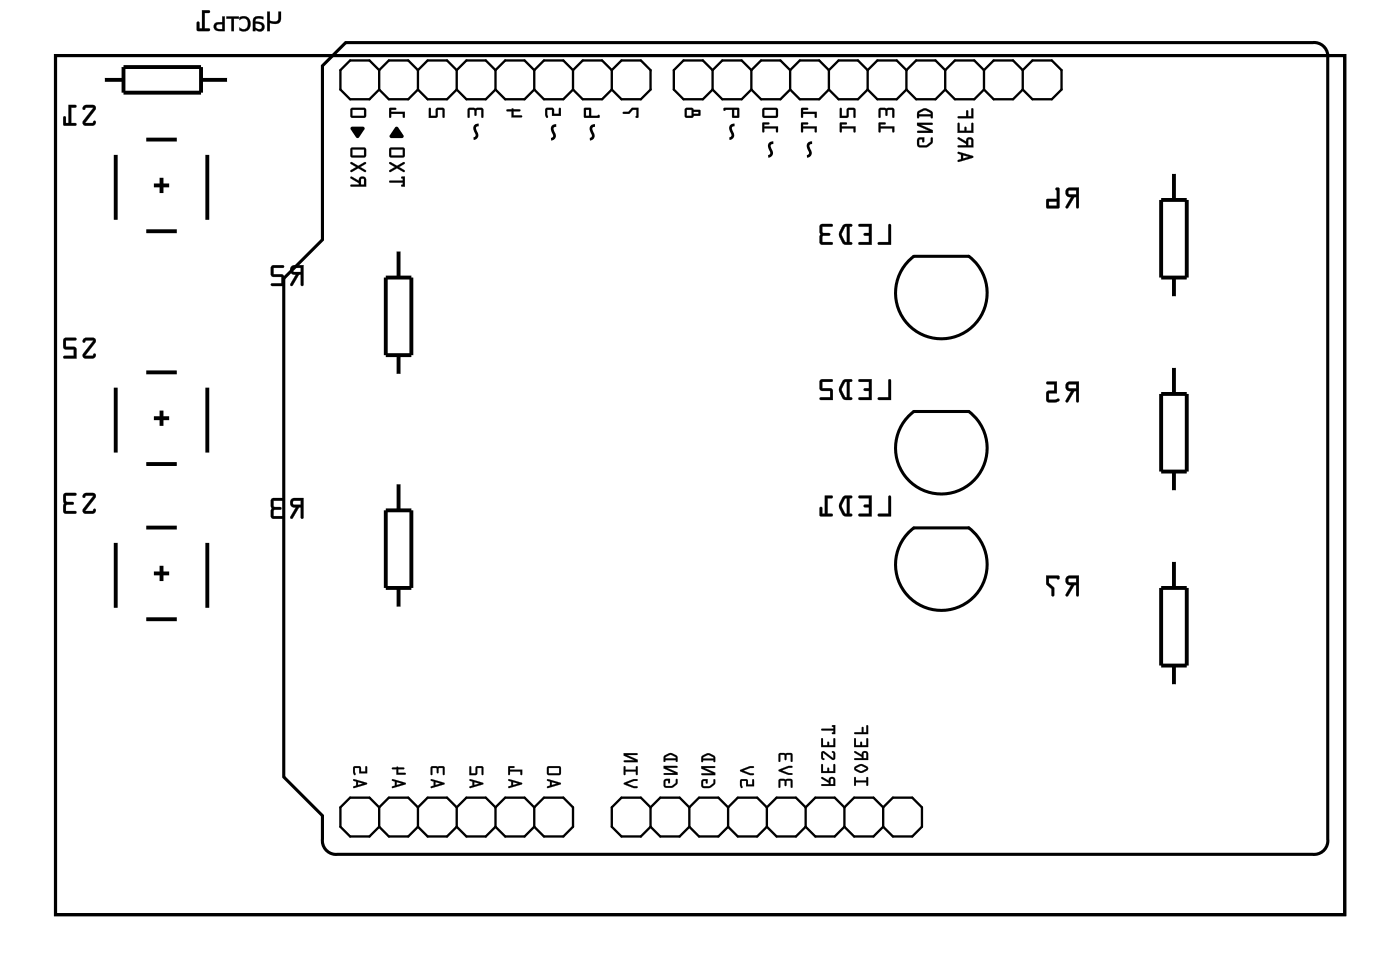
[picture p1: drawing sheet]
<svg xmlns="http://www.w3.org/2000/svg" width="92mm" height="63mm" viewBox="0 0 92 63" stroke-linecap="round" stroke-linejoin="round" font-family="sans-serif">
<path d="M3.6 3.6h84.5v56.3h-84.5zM21.1 4.3l1.5-1.5h63.4a.9 .9 0 0 1 1 1v51.1a.9 .9 0 0 1-1 1h-63.9a.9 .9 0 0 1-1-1v-1.5l-2.5-2.5v-32.7l2.5-2.5zM59.9 16.8h3.6a3 3 0 0 1 .4 4.4 3 3 0 0 1-4.4 0 3 3 0 0 1 .4-4.4M59.9 34.6h3.6a3 3 0 0 1 .4 4.4 3 3 0 0 1-4.4 0 3 3 0 0 1 .4-4.4M59.9 26.9h3.6a3 3 0 0 1 .4 4.5 3 3 0 0 1-4.4 0 3 3 0 0 1 .4-4.5" fill="none" stroke="#000" stroke-width=".2"/>
<g fill="#000">
<path d="M13.2 .7h.6l-.1 .1h-.3v1.1h.3v.1h-.8v-.6l.2 .1v.4h.1zM23 8.3h.8l.1 .1-.5 .6-.4-.5zM25.5 7.1h.5l-.1 .1h-.3v.1h.9v.4h-.1v-.2h-.8v.2h-.1zM25.9 8.3h.2l.3 .6v.1h-.8l-.1-.1zM28.1 7.1h.1v.5h.3l.1-.5h.4l.1 .1v.5h-.1v-.5h-.3l-.1 .5h-.5zM30.7 7.1h.9l.1 .1v.5h-.2v-.5h-.3v.4l-.1-.4h-.3v.5h-.1zM33.2 7.2l.4-.1 .5 .1v.1h-.5v.3h.5h.1l-.7 .1v-.4h-.3zM35.8 7.1h.4l.1 .4h.3v-.4h.1v.5h-.5v-.4h-.4l.1 .4a.11 .11 0 0 1-.2 .1 .11 .11 0 0 1 0-.2zM40.8 7.3h.4l.2-.2h.4v.6h-.2l.1-.5h-.2l-.3 .3h-.4z"/>
<path d="M5.5 6.9l-.1 .2 .1 .1 .1-.2 .5 .1-.6 .8-.1 .2 .2 .1h.5l.2-.1-.1-.2-.2 .2-.4-.1 .6-.8 .1-.2-.2-.1zM4.5 6.9v1.2h-.2v-.4l-.1-.1-.1 .6h.9v-.1h-.3v-1.1h.3v-.1z"/>
<path d="M5.5 6.9l-.1 .2a.13 .13 0 0 0 .1 .1 .13 .13 0 0 0 .1-.1h.5l-.7 .8a.21 .21 0 0 0 0 .2 .21 .21 0 0 0 .2 .1h.5l.2-.2a.13 .13 0 0 0-.2-.1 .13 .13 0 0 0-.1 .1h-.4l.6-.8a.21 .21 0 0 0-.1-.3zM5.5 6.9h.6a.2 .2 0 0 1 .1 .3l-.6 .8 .4 .1 .2-.2v.3h-.7l-.1-.2 .7-.9-.5-.1-.1 .2zM4.5 6.9v1.2h-.2v-.4a.1 .1 0 0 0-.1-.1 .1 .1 0 0 0-.1 .1l.1 .5h.7a.1 .1 0 0 0 .1-.1 .1 .1 0 0 0-.1-.1l-.2 .1v-1.1l.2 .1a.1 .1 0 0 0 .1-.1 .1 .1 0 0 0-.1-.1zM4.5 6.9h.5v.1h-.3v1.1h.3v.1h-.8v-.6l.1 .1v.4h.2z"/>
<path d="M13.2 .7v1.2h-.1v-.4a.1 .1 0 0 0-.1-.1 .1 .1 0 0 0-.1 .1v.5h.8a.1 .1 0 0 0 .1-.1 .1 .1 0 0 0-.1 0h-.3v-1.1l.3 .1a.1 .1 0 0 0 .1-.1 .1 .1 0 0 0-.1-.1zM13.2 .7h.5v.1h-.3v1.1h.3v.1h-.8v-.6l.2 .1v.4h.1z"/>
<path d="M17.5 .8v1.2h.2v-.5h.2a.38 .38 0 0 0 .5-.3v-.4h-.2v.3a.32 .32 0 0 1-.2 .3 .32 .32 0 0 1-.3 0v-.6zM16.7 1.5a.25 .25 0 0 1 .4 .1 .25 .25 0 0 1 0 .3l-.4-.1zM16.6 1.2v.8h.1v-.1a.33 .33 0 0 0 .6 0 .33 .33 0 0 0-.3-.5h-.3l.1-.1h.5v-.2h-.4zM15.7 1.1v.2a.34 .34 0 0 1 .5 .1 .34 .34 0 0 1-.1 .4 .34 .34 0 0 1-.4 0v.2a.49 .49 0 0 0 .7-.4 .49 .49 0 0 0-.7-.5zM14.8 1.1v.1h.4v.8h.1v-.8h.3v-.1zM14.1 1.6a.31 .31 0 0 0 0 .3 .31 .31 0 0 0 .3 .1h.3v-.9h-.1v.4h-.4zM14.2 1.6h.4v.3h-.4z"/>
<path d="M17.5 .8v1.2h.2v-.5h.1a.42 .42 0 0 0 .6-.3v-.4h-.2v.3a.28 .28 0 0 1-.1 .3 .28 .28 0 0 1-.3 0h-.1v-.6zM17.5 .8h.2v.6h.3l.2-.1v-.5h.2v.5l-.1 .2-.3 .1-.3-.1v.5h-.2zM16.7 1.5l.3 .1a.19 .19 0 0 1 .1 .3 .19 .19 0 0 1-.3-.1zM16.7 1.5v.3a.22 .22 0 0 0 .3 .2 .22 .22 0 0 0 .2-.3 .22 .22 0 0 0-.3-.2zM16.6 1.2v.8h.1v-.1l.1 .1a.31 .31 0 0 0 .5-.1 .31 .31 0 0 0-.1-.4l-.5-.1a.33 .33 0 0 1 .6-.1v-.2h-.2h-.3zM16.7 1.1h.6v.2l-.5-.1-.1 .2a.43 .43 0 0 1 .6 .5l-.2 .1-.4-.1v.1h-.1v-.7zM15.7 1.1v.2a.35 .35 0 0 1 .5 .1 .35 .35 0 0 1-.1 .5l-.4-.1v.2h.1a.5 .5 0 0 0 .7-.4 .5 .5 0 0 0-.5-.5zM15.7 1.1a.49 .49 0 0 1 .7 .5 .49 .49 0 0 1-.7 .4v-.2a.34 .34 0 0 0 .6-.2 .34 .34 0 0 0-.5-.4l-.1 .1zM14.8 1.1v.1h.4v.8h.1v-.8h.4v-.1zM14.8 1.1h.8v.1h-.3v.8h-.1v-.8h-.4zM14 1.6v.2l.1 .2h.6v-.9h-.1v.4h-.4zM14.1 1.5h.5v-.4h.1v.9h-.3a.3 .3 0 0 1-.4-.1 .3 .3 0 0 1 .1-.4zM14.2 1.6h.4v.3h-.4zM14.2 1.6v.3h.4v-.3z"/>
<path d="M19.1 17.4a.32 .32 0 0 0-.1 .4 .32 .32 0 0 0 .4 .2l-.4 .7h.1l.5-.7h.1v.6l.1 .1 .1-1.3zM19.2 17.6l.5-.1v.3h-.5zM17.8 17.4v.6l.1 .1h.5v.4h-.6l-.1 .2h.9v-.7h-.7v-.5h.6l.1-.1z"/>
<path d="M19.1 17.4a.32 .32 0 0 0-.1 .4 .32 .32 0 0 0 .4 .2l-.4 .6a.1 .1 0 0 0 .1 .1 .1 .1 0 0 0 .1 0l.4-.7h.1v.6a.1 .1 0 0 0 .1 .1 .1 .1 0 0 0 .1-.1v-1.2h-.6zM19.1 17.4h.8l-.1 1.3-.1-.1v-.6h-.1l-.4 .7h-.2l.4-.7a.31 .31 0 0 1-.4-.2 .31 .31 0 0 1 .1-.4zM19.2 17.6l.5-.1v.3h-.5zM19.2 17.6v.2h.5v-.3zM17.8 17.4v.7h.6v.4h-.6a.1 .1 0 0 0-.1 .1 .1 .1 0 0 0 .1 .1h.8v-.7h-.7v-.5h.6a.1 .1 0 0 0 .1-.1 .1 .1 0 0 0-.1 0zM17.8 17.4h.8l-.1 .1h-.6v.5h.7v.7h-.8v-.1h.6v-.5h-.5l-.1-.1z"/>
<path d="M23 11.6v.1l.5 .3v.1h-.5v.1h1v-.4a.24 .24 0 0 0-.3-.2 .24 .24 0 0 0-.2 .2zM23.7 11.7h.1l.1 .4h-.3zM23 10.6v.1l.3 .2-.3 .2v.2l.5-.3 .4 .3 .1-.1-.4-.3 .4-.2-.1-.1-.4 .3zM23 9.7v.5v.1h.9l.1-.1v-.4l-.1-.1zM23.1 9.8h.8v.4h-.8z"/>
<path d="M23 11.6v.1l.5 .3v.1h-.5v.1h1v-.4a.24 .24 0 0 0-.3-.2 .24 .24 0 0 0-.2 .2zM23 11.6l.5 .2a.23 .23 0 0 1 .2-.2 .23 .23 0 0 1 .3 .2v.4h-1v-.1h.5v-.1l-.5-.3zM23.7 11.7h.1l.1 .4h-.3zM23.7 11.7l-.1 .4h.3v-.4zM23 10.6v.1l.3 .2-.3 .2v.2l.5-.3 .4 .3 .1-.1-.4-.3 .4-.2-.1-.1-.4 .3zM23 10.6l.5 .3 .4-.3 .1 .1-.4 .2 .4 .3-.1 .1-.4-.3-.5 .3v-.2l.3-.2-.3-.2zM23 9.7l-.1 .5 .1 .1h.9l.1-.1v-.4l-.1-.1zM23 9.7h.9l.1 .1v.4l-.1 .1h-.9v-.1zM23.1 9.8h.8v.4h-.8zM23.1 9.8v.4h.8v-.4z"/>
<path d="M23 7.1v.5v.1h.9l.1-.1v-.4l-.1-.1zM23.1 7.2h.8v.4h-.8z"/>
<path d="M23 7.1l-.1 .5 .1 .1h.9l.1-.1v-.4l-.1-.1zM23 7.1h.9l.1 .1v.4l-.1 .1h-.9v-.1zM23.1 7.2h.8v.4h-.8zM23.1 7.2v.4h.8v-.4z"/>
<path d="M25.5 7.1v.6h.1v-.2h.8v.2h.1v-.4h-.9v-.1h.3l.1-.1zM25.5 7.1h.5l-.1 .1h-.3v.1h.9v.4h-.1v-.3h-.8v.3h-.1z"/>
<path d="M25.5 11.8l.1 .2h.8l-.1 .2h.2v-.6h-.2l.1 .2zM25.5 10.6v.1l.4 .2-.4 .2v.2l.5-.3 .4 .3 .1-.1-.4-.3 .4-.2v-.1l-.5 .3zM25.5 9.7v.5l.1 .1h.8l.1-.1v-.4l-.1-.1zM25.6 9.8h.8v.4h-.8z"/>
<path d="M25.5 11.8l.1 .2h.8l-.1 .2h.2v-.6h-.2l.1 .2zM25.5 11.8h.9v-.1l-.1-.1h.2v.6h-.2l.1-.1v-.2h-.8zM25.5 10.6v.1l.4 .2-.4 .2v.2l.5-.3 .4 .3 .1-.1-.4-.3 .4-.2v-.1l-.5 .3zM25.5 10.6l.5 .3 .5-.3v.1l-.4 .2 .4 .3-.1 .1-.4-.3-.5 .3v-.2l.4-.2-.4-.2zM25.5 9.7v.5l.1 .1h.8l.1-.1v-.4l-.1-.1zM25.5 9.7h.9l.1 .1v.4l-.1 .1h-.8l-.1-.1zM25.6 9.8h.8v.4h-.8zM25.6 9.8v.4h.8v-.4z"/>
<path d="M28.1 7.1v.6h.5l.1-.5h.3v.5h.1v-.5l-.1-.1h-.4l-.1 .5h-.3v-.5zM28.1 7.1h.1v.5h.4v-.5h.4l.1 .1v.5h-.1v-.5h-.3l-.1 .5h-.5z"/>
<path d="M30.7 7.1v.6h.1v-.5h.3l.1 .4v-.4h.3v.5h.2v-.5l-.1-.1zM30.7 7.1h.9l.1 .1v.5h-.2v-.5h-.3v.4l-.1-.4h-.3v.5h-.1z"/>
<path d="M33.2 7.2v.1h.3v.4l.7-.1-.1-.1-.5 .1v-.3h.5v-.1h-.5v-.1zM33.2 7.2l.4-.1 .5 .1v.1h-.5v.3h.5h.1l-.7 .1v-.4h-.3z"/>
<path d="M35.8 7.1l-.1 .4 .1 .2h.1l-.1-.5h.4v.4h.6l-.1-.5h-.1v.4h-.3l-.1-.4zM35.8 7.1h.4l.1 .4h.3v-.4h.1v.5h-.5v-.4h-.4l.1 .4a.11 .11 0 0 1-.2 .1 .11 .11 0 0 1 0-.2z"/>
<path d="M38.3 7.1v.6h1l-.1-.2-.5 .1v-.5zM38.4 7.2h.2v.4h-.2z"/>
<path d="M38.3 7.1v.6h1l-.1-.2v.1h-.5v-.5zM38.3 7.1h.4v.5l.5-.1 .1 .2h-1zM38.4 7.2h.2v.4h-.2zM38.4 7.2v.4h.2v-.4z"/>
<path d="M40.8 7.3v.2h.4l.3-.3h.2l-.1 .5h.2v-.6h-.4l-.2 .2zM40.8 7.3h.4l.2-.2h.4v.6h-.2l.1-.5h-.2l-.3 .2h-.4z"/>
<path d="M44.9 7.1v.5v.1h.4l.1-.1 .5-.1v-.3h-.5l-.1-.1zM45 7.2h.3v.4h-.3zM45.4 7.3h.4v.2h-.4z"/>
<path d="M44.9 7.1v.5v.1h.4l.1-.1 .5-.1v-.3h-.5l-.1-.1zM44.9 7.1h.4l.1 .1h.4l.1 .3-.5 .1-.1 .1h-.4v-.1zM45 7.2h.3v.4h-.3zM45 7.2v.4h.3v-.4zM45.4 7.3h.4v.2h-.4zM45.4 7.3v.2h.4v-.2z"/>
<path d="M47.4 7.1v.2l.6-.1v.5h.4v-.6zM48.1 7.2h.2v.4h-.2z"/>
<path d="M47.4 7.1v.2l.6-.1v.5h.4v-.6zM47.4 7.1h1v.6h-.4v-.5h-.6zM48.1 7.2h.2v.4h-.2zM48.1 7.2v.4h.2v-.4z"/>
<path d="M50 8v.7l.1-.1v-.2h.7v.2h.2v-.3h-.9v-.2h.3zM50 7.1l-.1 .5 .1 .1h.8l.2-.1v-.4l-.1-.1zM50.1 7.2h.7v.4h-.7z"/>
<path d="M50 8v.7l.1-.1v-.2h.7v.2h.2v-.3h-.9v-.2h.3zM50 8l.4 .1h-.3v.2h.9v.3h-.2v-.2h-.7v.2l-.1 .1zM50 7.1l-.1 .5 .1 .1h.8l.2-.1v-.4l-.1-.1zM50 7.1h.9l.1 .1v.4l-.2 .1h-.8l-.1-.1zM50.1 7.2h.7v.4h-.7zM50.1 7.2v.4h.7v-.4z"/>
<path d="M52.5 8v.7l.1-.1v-.2h.8v.2h.1v-.3h-.9v-.2h.3zM52.5 7.1v.6h.1v-.2h.8v.2h.1v-.4h-.9v-.1h.3v-.1z"/>
<path d="M52.5 8v.7l.1-.1v-.2h.8v.2h.1v-.3h-.9v-.2h.3h.1zM52.5 8l.4 .1h-.3v.2h.9v.3h-.1v-.2h-.8v.2l-.1 .1zM52.5 7.1v.6h.1v-.2h.8v.2h.1v-.4h-.9v-.1h.3l.1-.1zM52.5 7.1h.4v.1h-.3v.1h.9v.4h-.1v-.2h-.8v.2h-.1z"/>
<path d="M55 8l.1 .7v-.1l.1-.2h.7v.2h.1l.1-.3h-.9v-.2h.2h.1zM55 7.1v.6h.6v-.5h.3v.5h.1l.1-.5-.1-.1h-.5v.5h-.3l-.1-.5z"/>
<path d="M55 8l.1 .7 .1-.1v-.2h.7v.2h.2v-.3h-.9v-.2h.3zM55 8l.5 .1h-.1h-.3v.2h1l-.1 .3h-.1v-.2h-.8v.2v.1zM55 7.1v.6h.6v-.5h.3v.5h.2v-.5l-.1-.1h-.5v.5h-.3v-.5zM55 7.1h.1v.5h.4v-.5h.5v.1v.5h-.1v-.5h-.3v.5h-.6z"/>
<path d="M57.6 8v.7l.1-.1v-.2h.8v.2h.1v-.3h-.9v-.2h.3zM57.6 7.1v.6h.1v-.5h.3l.1 .4 .1-.4h.3v.5h.1v-.5l-.1-.1z"/>
<path d="M57.6 8v.7l.1-.1v-.2h.8v.2h.1v-.3h-.9v-.2h.3zM57.6 8l.4 .1h-.3v.2h.9v.3h-.1v-.2h-.8v.2l-.1 .1zM57.6 7.1v.6h.1v-.5h.3l.1 .4 .1-.4h.3v.5h.1v-.5l-.1-.1zM57.6 7.1h.9l.1 .1v.5h-.1v-.5h-.3l-.1 .4-.1-.4h-.3v.5h-.1z"/>
<path d="M58.2 14.7v1.1l-.6 .1v.1h.8v-1.3zM56.3 14.7v.1h.6v.5h-.3v.1h.3v.4h-.6l-.1 .2h.9v-1.3zM55.2 14.8a.81 .81 0 0 0 0 1.1l.5 .1 .1-.1-.1-.1v-1h.1v-.1h-.4zM55.4 14.9l.1-.1v1h-.2l-.2-.5zM53.7 14.7v1.2l.2 .1h.6v-.1l-.6-.1v-.3l.4-.1 .1-.1h-.1l-.4-.1v-.4h.6l.1-.1z"/>
<path d="M58.2 14.7v1.1h-.6a.1 .1 0 0 0-.1 .1 .1 .1 0 0 0 .1 .1h.8v-1.3zM58.2 14.7h.2v1.3h-.8v-.1h.6zM56.3 14.7v.1h.6v.5l-.2-.1a.1 .1 0 0 0-.1 .1 .1 .1 0 0 0 .1 .1h.2v.4h-.6a.1 .1 0 0 0-.1 .1 .1 .1 0 0 0 .1 .1h.8v-1.3zM56.3 14.7h.8v1.3h-.8v-.1h.6v-.5h-.3v-.1h.3v-.5h-.6zM55.2 14.7l-.2 .6v.2l.3 .5h.4a.1 .1 0 0 0 .1-.1 .1 .1 0 0 0-.1-.1v-1a.1 .1 0 0 0 .1 0 .1 .1 0 0 0-.1-.1zM55.2 14.8l.2-.1h.4v.1h-.1v1.1h.1v.1h-.5l-.3-.5v-.3zM55.4 14.9l.1-.1v1h-.1l-.2-.5zM55.4 14.8l-.3 .5 .2 .5 .2 .1v-1.1zM53.7 14.7v1.2l.2 .1h.6a.1 .1 0 0 0 .1-.1 .1 .1 0 0 0-.1-.1h-.6v-.3l.4-.1a.1 .1 0 0 0 .1-.1 .1 .1 0 0 0-.1-.1h-.4v-.4h.6a.1 .1 0 0 0 .1 0 .1 .1 0 0 0-.1-.1zM53.8 14.7h.8l-.1 .1h-.6v.4l.4 .1h.1l-.1 .1-.4 .1v.4h.6v.1h-.6l-.2-.1z"/>
<path d="M60.1 9.1v.4l.1 .1a.65 .65 0 0 0 .9-.5l-.1-.1v.3l-.3 .2h-.4l-.1-.3 .2-.1v.2h.1l.1-.3zM60.1 8v.2l.8 .4h-.8v.1h1v-.2l-.8-.3h.7l.1-.2zM60.1 7.3v.4l.1-.1h.8l.1 .1v-.4a.6 .6 0 0 0-.9 0zM60.2 7.4l.4-.2 .3 .2 .1 .1h-.8z"/>
<path d="M60.1 9v.5l.1 .1h.5l.4-.3v-.2l-.1-.1v.3l-.3 .2h-.4l-.1-.3 .2-.1v.2h.1l.1-.3zM60.1 9.1l.5-.1-.1 .3-.1-.2h-.2v.4h.4l.4-.2v-.3h.1l-.1 .4a.68 .68 0 0 1-.9 .1zM60.1 8v.2l.8 .4h-.8v.1h1v-.2l-.8-.3h.7l.1-.2zM60.1 8l1 .1-.1 .1h-.7l.8 .3v.2h-1v-.1h.8l-.8-.4zM60.1 7.3v.1v.3l.1-.1h.8v.1h.1v-.4l-.4-.2h-.2zM60.2 7.3l.3-.2h.2l.4 .2v.4h-.1v-.1h-.8l-.1 .1zM60.2 7.4l.4-.2 .3 .2 .1 .1h-.8zM60.2 7.4v.1h.8l-.1-.1-.3-.2z"/>
<path d="M62.8 10v.1h.2v.3l-.2 .1v.1l1-.3-.1-.1zM63.1 10.2l.4 .1-.4 .1zM62.8 9v.1l.5 .3v.1h-.5v.1h1v-.4a.24 .24 0 0 0-.3-.2 .24 .24 0 0 0-.2 .3zM63.5 9.1l.1 .1v.3h-.2zM62.8 8.1l-.1 .6h1.1l-.1-.7-.1 .1v.5h-.3v-.3l-.1 .3h-.3v-.5zM62.8 7.6v.1h1v-.6h-.2v.5h-.2v-.4l-.1 .4z"/>
<path d="M62.8 10v.1h.2v.3l-.3 .1 .1 .1 1-.3-.1-.1zM62.8 10l.9 .2 .1 .1-1 .3v-.1l.2-.1v-.3h-.2zM63.1 10.2l.4 .1-.4 .1zM63.1 10.2v.2l.4-.1zM62.8 9v.1l.5 .3v.1h-.5v.2h1v-.5a.24 .24 0 0 0-.3-.2 .24 .24 0 0 0-.2 .3zM62.8 9l.5 .3a.23 .23 0 0 1 .2-.3 .23 .23 0 0 1 .3 .2v.4h-1v-.1h.5v-.1l-.5-.3zM63.5 9.1l.1 .1v.3h-.2zM63.4 9.1v.4h.2v-.3zM62.8 8.1l-.1 .6h1.1l-.1-.7-.1 .1v.5h-.3v-.3l-.1 .3h-.3v-.5zM62.8 8.1h.1v.5h.3l.1-.3v.3h.3v-.5l.1-.1 .1 .7h-1.1zM62.8 7.6v.1h1v-.6h-.2v.5h-.2v-.4l-.1 .1v.3zM62.8 7.6h.5l.1-.4v.4h.2v-.5h.2v.6h-1z"/>
<path d="M69.9 12.4a.32 .32 0 0 0-.1 .3 .32 .32 0 0 0 .4 .2l-.4 .7h.1l.5-.7h.1v.7h.1l.1-1.3zM70 12.5h.5v.2h-.5zM69.2 12.3v.7h-.6v.6h.8v-1.2v-.1zM68.7 13.2h.5v.3h-.5z"/>
<path d="M69.9 12.4a.32 .32 0 0 0-.1 .3 .32 .32 0 0 0 .4 .2l-.4 .6a.1 .1 0 0 0 .1 .1 .1 .1 0 0 0 .1 0l.4-.7h.1v.7a.1 .1 0 0 0 .1 .1 .1 .1 0 0 0 .1-.1v-1.3h-.6zM69.9 12.4l.8-.1-.1 1.3h-.1v-.7h-.1l-.4 .7h-.2l.4-.7a.31 .31 0 0 1-.4-.2 .31 .31 0 0 1 .1-.3zM70 12.5h.5v.2h-.5zM70 12.5v.2h.5v-.3zM69.2 12.3v.7h-.6v.6h.8v-1.2v-.1zM69.2 12.3l.2 .1v1.2h-.8v-.5l.6-.1zM68.7 13.2h.5v.3h-.5zM68.7 13.2v.3h.5v-.3z"/>
<path d="M3.6 3.6v56.3h84.5v-56.3zM3.6 3.6h84.5v56.3h-84.5z"/>
<path d="M5.5 22.2l-.1 .1 .1 .1 .1-.1h.5l-.6 .9-.1 .1 .2 .2h.5l.2-.2-.1-.1-.2 .1h-.4l.6-.9 .1-.2-.2-.1zM4.2 22.2v.6l.1 .1h.5v.4h-.6l-.1 .1 .9 .1v-.7l-.7-.1v-.4h.6l.1-.1z"/>
<path d="M5.5 32.3l-.1 .2 .1 .1 .1-.2 .5 .1-.6 .8-.1 .2 .2 .1h.5l.2-.1-.1-.2-.2 .2-.4-.1 .6-.8 .1-.2-.2-.1zM4.2 32.3v1.2l.1 .1h.7v-.1h-.7v-.4l.5-.1v-.1l-.5-.1v-.4h.6l.1-.1z"/>
<path d="M5.5 22.2l-.1 .1a.13 .13 0 0 0 .1 .1 .13 .13 0 0 0 .1-.1h.5l-.7 .8a.21 .21 0 0 0 0 .3 .21 .21 0 0 0 .2 .1h.5l.2-.3a.13 .13 0 0 0-.2 0 .13 .13 0 0 0-.1 .1h-.4l.6-.9a.21 .21 0 0 0-.1-.3zM5.5 22.2l.6-.1a.2 .2 0 0 1 .1 .3l-.6 .9h.4l.2-.1v.2h-.7l-.1-.2 .7-.9h-.5l-.1 .1zM4.2 22.2v.6l.6 .1v.4h-.6a.1 .1 0 0 0-.1 .1 .1 .1 0 0 0 .1 .1h.8v-.8h-.7v-.4h.6a.1 .1 0 0 0 .1-.1 .1 .1 0 0 0-.1-.1zM4.2 22.2h.8l-.1 .1h-.6v.4l.7 .1v.7l-.8-.1v-.1h.6v-.4h-.5l-.1-.1z"/>
<path d="M5.5 32.3l-.1 .2a.13 .13 0 0 0 .1 .1 .13 .13 0 0 0 .1-.1h.5l-.7 .8a.21 .21 0 0 0 0 .2 .21 .21 0 0 0 .2 .1h.5l.2-.2a.13 .13 0 0 0-.2-.1 .13 .13 0 0 0-.1 .1h-.4l.6-.8a.21 .21 0 0 0-.1-.3zM5.5 32.3h.6a.2 .2 0 0 1 .1 .3l-.6 .8 .4 .1 .2-.2v.3h-.7l-.1-.2 .7-.9-.5-.1-.1 .2zM4.2 32.3l-.1 1.2 .2 .1h.6a.1 .1 0 0 0 .1-.1 .1 .1 0 0 0-.1-.1l-.6 .1 .1-.4 .4-.1a.1 .1 0 0 0 0-.1l-.4-.1-.1-.4 .6 .1a.1 .1 0 0 0 .1-.1 .1 .1 0 0 0-.1-.1zM4.2 32.3h.8l-.1 .1h-.6v.4l.5 .1v.1l-.5 .1v.4h.7v.1h-.7l-.1-.1z"/>
<path d="M19.1 32.7a.32 .32 0 0 0-.1 .4 .32 .32 0 0 0 .4 .1l-.4 .7 .1 .1 .5-.8h.1v.7l.1 .1 .1-1.4zM19.2 32.8h.5v.2h-.5zM17.8 32.7v1.2l.1 .1h.7v-.2h-.7v-.4h.5v-.1v-.1h-.5v-.4h.6l.1-.1z"/>
<path d="M19.1 32.7a.32 .32 0 0 0-.1 .4 .32 .32 0 0 0 .4 .1l-.4 .6a.11 .11 0 0 0 .1 .2 .1 .1 0 0 0 .1-.1l.4-.7h.1v.7a.1 .1 0 0 0 .1 .1 .1 .1 0 0 0 .1-.1v-1.3h-.6zM19.1 32.7l.8-.1-.1 1.3h-.1v-.7h-.1l-.4 .7h-.2l.4-.7a.31 .31 0 0 1-.4-.1 .31 .31 0 0 1 .1-.4zM19.2 32.8h.5v.2h-.5zM19.2 32.8v.2l.5 .1v-.3zM17.8 32.6l-.1 1.3 .2 .1h.6a.1 .1 0 0 0 .1-.1 .1 .1 0 0 0-.1-.1h-.6l.1-.4h.4a.1 .1 0 0 0 0-.1 .1 .1 0 0 0 0-.1h-.4l-.1-.4h.6a.1 .1 0 0 0 .1-.1 .1 .1 0 0 0-.1-.1zM17.8 32.7h.8l-.1 .1h-.6v.4h.5v.1v.1h-.5v.4h.7v.1l-.7 .1-.1-.1z"/>
<path d="M58.2 24.8v1.2h-.6v.2h.8v-1.3zM56.3 24.8v.2h.6v.4h-.3v.1v.1h.3v.4h-.6l-.1 .1 .9 .1v-1.4zM55.2 24.9a.81 .81 0 0 0 0 1.2l.5 .1 .1-.1-.1-.1v-1h.1v-.1l-.4-.1zM55.4 25h.1v1h-.2l-.2-.5zM53.7 24.9v.6l.2 .1h.5v.4h-.6l-.1 .1 .9 .1-.1-.7-.6-.1v-.4h.6l.1-.1z"/>
<path d="M58.2 32.5v1.1h-.6v.2h.8v-1.3zM56.3 32.5v.1h.6v.4h-.3v.1v.1h.3v.4h-.6l-.1 .1 .9 .1v-1.4zM55.2 32.5a.81 .81 0 0 0 0 1.2l.5 .1 .1-.1-.1-.1v-1h.1v-.1l-.4-.1zM55.4 32.6h.1v1h-.2l-.2-.5zM54 32.4v1.2h-.1v-.4h-.1l-.1 .5 .8 .1v-.2h-.3v-1h.3l.1-.1z"/>
<path d="M58.2 24.8v1.2h-.6a.1 .1 0 0 0-.1 .1 .1 .1 0 0 0 .1 .1h.8v-1.3zM58.2 24.9h.2v1.3h-.8v-.2h.6zM56.3 24.8v.2h.6v.4h-.2a.1 .1 0 0 0-.1 .1 .1 .1 0 0 0 .1 .1h.2v.4h-.6a.1 .1 0 0 0-.1 .1 .1 .1 0 0 0 .1 .1h.8v-1.4zM56.3 24.9l.8-.1v1.4l-.8-.1v-.1h.6v-.4h-.3v-.1v-.1h.3v-.4h-.6zM55.2 24.9l-.2 .5v.3l.3 .5h.4a.1 .1 0 0 0 .1-.1 .1 .1 0 0 0-.1-.1v-1a.1 .1 0 0 0 .1-.1 .1 .1 0 0 0-.1-.1zM55.2 24.9l.2-.1 .4 .1v.1h-.1v1h.1v.2l-.5-.1-.3-.4v-.4zM55.4 25h.1v1h-.1l-.2-.5zM55.4 25l-.3 .5 .2 .5h.2v-1zM53.7 24.9v.6l.7 .1v.4h-.6a.1 .1 0 0 0-.1 .1 .1 .1 0 0 0 .1 .1h.8l-.1-.7-.6-.1v-.4h.6a.1 .1 0 0 0 .1-.1 .1 .1 0 0 0-.1-.1zM53.8 24.9h.8l-.1 .1h-.6v.4l.6 .1 .1 .7-.9-.1 .1-.1h.6v-.4h-.5l-.2-.1z"/>
<path d="M58.2 32.5v1.1h-.6a.1 .1 0 0 0-.1 .1 .1 .1 0 0 0 .1 .1h.8v-1.3zM58.2 32.5h.2v1.3h-.8v-.2h.6zM56.3 32.5v.1h.6v.4h-.2a.1 .1 0 0 0-.1 .1 .1 .1 0 0 0 .1 .1h.2v.4h-.6a.1 .1 0 0 0-.1 .1 .1 .1 0 0 0 .1 .1h.8v-1.4zM56.3 32.5l.8-.1v1.4l-.8-.1v-.1h.6v-.4h-.3v-.1v-.1h.3v-.4h-.6zM55.2 32.5l-.2 .5v.3l.3 .5h.4a.1 .1 0 0 0 .1-.1 .1 .1 0 0 0-.1-.1v-1a.1 .1 0 0 0 .1-.1 .1 .1 0 0 0-.1-.1zM55.2 32.5h.2h.4v.1h-.1v1l.1 .1v.1h-.5l-.3-.5v-.4zM55.4 32.6h.1v1h-.1l-.2-.5zM55.4 32.6l-.3 .5 .2 .5h.2v-1zM54 32.4v1.2h-.1v-.3a.1 .1 0 0 0-.1-.1 .1 .1 0 0 0-.1 .1v.5h.8a.1 .1 0 0 0 .1-.1 .1 .1 0 0 0-.1-.1h-.3v-1h.3a.1 .1 0 0 0 .1-.1 .1 .1 0 0 0-.1-.1zM54 32.4l.6 .1-.1 .1h-.3v1h.3v.2l-.8-.1 .1-.5h.1v.4h.2z"/>
<path d="M69.9 25.1a.32 .32 0 0 0-.1 .3 .32 .32 0 0 0 .4 .2l-.4 .7h.1l.5-.7h.1v.7h.1l.1-1.3zM70 25.2h.5v.2h-.5zM68.6 25v.2h.5v.4h-.5v.6l.1 .1h.4a.15 .15 0 0 0 .2 0 .15 .15 0 0 0 0-.2l-.6 .1v-.5h.5v-.7z"/>
<path d="M69.9 37.8a.32 .32 0 0 0-.1 .3 .32 .32 0 0 0 .4 .2l-.4 .7h.1l.5-.7h.1v.7h.1l.1-1.3zM70 37.9h.5v.2h-.5zM68.5 37.7l.1 .6 .3 .3v.4h.1l.1-.5-.4-.3v-.3h.5h.1l.1-.2z"/>
<path d="M69.9 25.1a.32 .32 0 0 0-.1 .3 .32 .32 0 0 0 .4 .2l-.4 .6a.1 .1 0 0 0 .1 .1 .1 .1 0 0 0 .1 0l.4-.7h.1v.7a.1 .1 0 0 0 .1 .1 .1 .1 0 0 0 .1-.1v-1.3h-.6zM69.9 25.1l.8-.1-.1 1.3h-.1v-.7h-.1l-.4 .7h-.2l.4-.7a.31 .31 0 0 1-.4-.2 .31 .31 0 0 1 .1-.3zM70 25.2h.5v.2h-.5zM70 25.2v.2h.5v-.3zM68.6 25v.2h.5v.4h-.5l-.1 .6 .2 .2 .7-.1a.1 .1 0 0 0 0-.2 .1 .1 0 0 0-.1 0l-.6 .1v-.5l.5 .1v-.8zM68.6 25h.6v.7h-.5v.5l.6-.1 .1 .1v.1h-.7l-.1-.1v-.6h.5v-.5h-.5z"/>
<path d="M69.9 37.8a.32 .32 0 0 0-.1 .3 .32 .32 0 0 0 .4 .2l-.4 .6a.1 .1 0 0 0 .1 .1 .1 .1 0 0 0 .1 0l.4-.7h.1v.7a.1 .1 0 0 0 .1 .1 .1 .1 0 0 0 .1-.1v-1.3h-.6zM69.9 37.8l.8-.1-.1 1.3h-.1v-.7h-.1l-.4 .7h-.2l.4-.7a.31 .31 0 0 1-.4-.2 .31 .31 0 0 1 .1-.3zM70 37.9h.5v.2h-.5zM70 37.9v.2h.5v-.3zM68.5 37.7v.6l.4 .3v.4a.1 .1 0 0 0 .1 .1 .1 .1 0 0 0 .1-.1v-.5l-.4-.3v-.3h.5h.1l.1-.2zM68.5 37.7h.9l-.1 .2-.1-.1h-.5v.4l.4 .3-.1 .5h-.1v-.5l-.3-.3z"/>
<path d="M23.2 51v.1l.1 .1v.2l-.1 .1v.1l.8-.3v-.1zM23.5 51.2l.3 .1-.3 .1zM23.2 50.2l-.1 .3a.1 .1 0 0 0 0 .2 .1 .1 0 0 0 .2 0v-.4h.2v.3h.6l-.1-.4h-.1v.3h-.2l-.1-.3z"/>
<path d="M23.1 51l.1 .1 .1 .1v.2l-.2 .1 .1 .1 .9-.3-.1-.1zM23.2 51l.8 .3-.8 .3-.1-.1 .2-.1v-.2l-.1-.1zM23.5 51.2l.3 .1-.3 .1zM23.4 51.2v.2l.4-.1zM23.2 50.2l-.1 .4 .1 .1h.1v-.4h.2v.3h.6l-.1-.4h-.1v.3h-.2l-.1-.3zM23.2 50.2h.4v.3h.3v-.3h.1l.1 .4h-.6v-.3h-.3l.1 .4a.1 .1 0 0 1-.2 0 .1 .1 0 0 1 0-.2z"/>
<path d="M25.7 51v.1l.2 .1v.2l-.2 .1v.1l.9-.3-.1-.1zM26 51.2l.3 .1-.3 .1zM25.7 50.3v.1h.3v.3h.6l-.1-.1h-.4v-.2h.4v-.2h-.5z"/>
<path d="M25.7 51v.1l.2 .1v.2l-.2 .1v.1l.9-.3v-.1zM25.7 51l.9 .3-.9 .3v-.1l.2-.1v-.2l-.2-.1zM26 51.2l.3 .1-.3 .1zM26 51.2v.2l.3-.1zM25.7 50.3v.1h.3v.3h.6l-.1-.1h-.4v-.2h.4v-.2h-.5zM25.7 50.3l.3-.1 .5 .1v.1h-.4v.2h.4l.1 .1h-.6v-.3h-.3z"/>
<path d="M28.2 51v.1l.2 .1v.2l-.2 .1v.1l.9-.3v-.1zM28.5 51.2l.4 .1-.4 .1zM28.2 50.2v.5h.1v-.4h.3l.1 .3 .1-.3h.2v.4h.1v-.5z"/>
<path d="M28.2 51v.1l.2 .1v.2l-.2 .1v.1l.9-.3v-.1zM28.2 51l.9 .3-.8 .3-.1-.1 .2-.1v-.2l-.1-.1zM28.5 51.2l.4 .1-.4 .1zM28.5 51.2v.2l.4-.1zM28.2 50.2v.5h.1v-.4h.3l.1 .3 .1-.3h.2v.4h.1v-.4v-.1zM28.3 50.2h.8v.5h-.1v-.4h-.3v.3l-.1-.3h-.3v.4z"/>
<path d="M30.8 51v.1l.2 .1v.2l-.2 .1v.1l.9-.3-.1-.1zM31.1 51.2l.3 .1-.3 .1zM30.8 50.2v.5h.4l.1-.4h.3v.4h.1l-.1-.5h-.4v.4h-.3v-.4z"/>
<path d="M30.8 51v.1l.2 .1v.2l-.2 .1v.1l.9-.3-.1-.1zM30.8 51l.9 .3-.9 .3v-.1l.2-.1v-.2l-.2-.1zM31.1 51.2l.3 .1-.3 .1zM31.1 51.2v.2l.3-.1zM30.8 50.2l-.1 .5h.5l.1-.4h.3v.4h.1v-.4l-.1-.1h-.4v.4h-.3v-.4zM30.8 50.2h.1v.4h.3v-.4h.4l.1 .5h-.1v-.4h-.3l-.1 .4h-.4z"/>
<path d="M33.3 51v.1l.2 .1v.2l-.2 .1v.1l.9-.3v-.1zM33.6 51.2l.3 .1-.3 .1zM33.3 50.2v.5h.1v-.2h.7v.2h.1v-.3h-.8v-.1h.3v-.1z"/>
<path d="M33.3 51v.1l.2 .1v.2l-.2 .1v.1l.9-.3v-.1zM33.3 51l.9 .3-.8 .3-.1-.1 .2-.1v-.2l-.2-.1zM33.6 51.2l.3 .1-.3 .1zM33.6 51.2v.2l.4-.1zM33.3 50.2v.5h.1v-.2h.7v.2h.1v-.3h-.8v-.1h.3v-.1zM33.3 50.2h.4v.1h-.3v.1h.8v.3h-.1v-.2h-.7l-.1 .2z"/>
<path d="M35.9 51v.1l.1 .1v.2l-.1 .1v.1l.8-.3v-.1zM36.2 51.2l.3 .1-.3 .1zM35.9 50.2l-.1 .4 .1 .1h.7h.1v-.5zM36 50.3h.6v.3h-.6z"/>
<path d="M35.8 51l.1 .1 .1 .1v.2l-.2 .1 .1 .1 .9-.3-.1-.1zM35.9 51l.8 .3-.8 .3-.1-.1 .2-.1v-.2l-.1-.1zM36.2 51.2l.3 .1-.3 .1zM36.1 51.2v.2l.4-.1zM35.9 50.2l-.1 .4 .1 .1h.7h.1l.1-.4-.1-.1zM35.9 50.2h.8v.5h-.1h-.7l-.1-.1zM36 50.3h.6v.3h-.6zM35.9 50.3v.3h.7v-.3z"/>
<path d="M40.9 51.3v.1l.6 .2h.3l-.1-.1-.6-.2 .6-.2v-.1h-.2zM40.9 50.2v.5h.1v-.2h.7v.2h.1l-.1-.5v.2h-.7v-.2zM40.9 49.3v.2l.7 .3h-.7v.1h.9v-.2l-.7-.3h.6v-.1z"/>
<path d="M40.9 51.3v.1l.6 .2h.3l-.1-.1-.6-.2 .6-.2v-.1h-.2zM40.9 51.2l.6-.2h.2v.1l-.6 .2 .7 .3h-.3l-.6-.2zM40.9 50.2v.5h.1v-.2h.7v.2h.1l-.1-.5v.2h-.7v-.2zM40.9 50.2h.1v.2h.7v-.2l.1 .5h-.1v-.2h-.7l-.1 .2zM40.9 49.3v.2l.7 .3h-.7v.1h.9v-.2l-.7-.3h.6v-.1zM40.9 49.3h.8v.1h-.6l.7 .3v.2h-.9v-.1h.7l-.7-.3z"/>
<path d="M43.5 51v.4l.1 .2a.58 .58 0 0 0 .8-.5l-.1-.1v.3l-.3 .1-.3 .1-.1-.4h.2l.1 .2v-.3zM43.5 50.1v.2l.7 .3h-.7v.1h.9v-.1l-.7-.3h.6l.1-.2zM43.5 49.5v.4l.1-.1h.7l.1 .1v-.4a.54 .54 0 0 0-.8-.1zM43.6 49.6l.3-.2 .4 .2h-.7z"/>
<path d="M43.5 51v.4l.1 .2h.5l.3-.3-.1-.3v.2l-.3 .2h-.4v-.3h.2v.2h.1v-.3zM43.5 51h.4v.3l-.1-.2h-.2v.3l.4 .1 .3-.2 .1-.3-.1 .4a.61 .61 0 0 1-.8 .1zM43.5 50.1v.2l.7 .3h-.7v.1h.9v-.1l-.7-.3h.6l.1-.2zM43.5 50.1l.9 .1-.1 .1h-.6l.7 .3v.1h-.9v-.1h.7l-.7-.3zM43.5 49.5v.4l.1-.1h.7v.1l.1-.1v-.3l-.3-.2h-.2zM43.5 49.5l.3-.2h.3l.3 .2v.3l-.1 .1v-.1h-.7l-.1 .1zM43.6 49.6l.3-.2 .4 .2h-.7zM43.6 49.6h.7l-.1-.1-.2-.1z"/>
<path d="M46 51.1l-.1 .3 .2 .2a.58 .58 0 0 0 .8-.5l-.1-.1-.1 .3-.2 .1-.4 .1v-.3l.1-.1 .1 .2 .1-.3zM45.9 50.2v.1l.7 .3h-.6v.1h.9v-.1l-.7-.3h.6v-.1zM46 49.5v.4l.1-.1h.6l.1 .1v-.4a.54 .54 0 0 0-.8 0zM46.1 49.6l.3-.2 .3 .3h-.6z"/>
<path d="M46 51.1l-.1 .3 .2 .2h.4l.3-.3v-.3l-.1 .3-.2 .1-.4 .1v-.3l.1-.1v.2h.1l.1-.3zM46 51.1l.4-.1-.1 .3-.1-.2h-.1v.3l.3 .1 .3-.2 .1-.3v.4a.61 .61 0 0 1-.8 .1zM45.9 50.1v.2l.7 .3h-.6v.1h.9v-.1l-.7-.3h.6v-.1zM45.9 50.2h.9v.1h-.7l.8 .3v.1h-.9v-.1h.7l-.8-.3zM46 49.5v.4l.1-.1h.6l.1 .1h.1l-.1-.4-.3-.2h-.2zM46 49.5l.3-.2h.2l.3 .2 .1 .4h-.1l-.1-.1h-.6l-.1 .1zM46.1 49.6l.3-.2 .3 .3h-.6zM46.1 49.6v.1h.6v-.1l-.3-.2z"/>
<path d="M48.5 51v.4a.1 .1 0 0 0 0 .1 .1 .1 0 0 0 .1 0v-.4h.3v.4h.5v-.5h-.1v.4h-.3l-.1-.4zM48.5 50.4v.1l.6 .2h.3v-.1l-.7-.2 .7-.1v-.1h-.3z"/>
<path d="M48.5 51v.4l.1 .2 .1-.1-.1-.4h.3v.4h.5v-.5h-.1v.4h-.3l-.1-.4zM48.5 51h.4l.1 .4h.3v-.4h.1v.5h-.5v-.4h-.3v.4a.1 .1 0 0 1-.1 0 .1 .1 0 0 1 0-.1zM48.5 50.4v.1l.6 .2h.3v-.1l-.7-.2 .7-.1v-.1l-.3-.1zM48.5 50.4l.6-.2h.3v.1l-.7 .1 .7 .3h-.3l-.6-.2z"/>
<path d="M51 51v.6l.1-.1v-.4h.3l.1 .4v-.4h.3v.4h.1v-.5zM51 50.4v.1l.7 .2h.2v-.1l-.7-.2 .7-.1v-.2h-.2zM51 49.3v.6l.1-.1v-.4h.3l.1 .4v-.4h.3v.4h.1v-.5z"/>
<path d="M51 51v.6l.1-.1v-.4h.3l.1 .4v-.4h.3v.4h.1v-.4v-.1zM51 51h.8l.1 .5h-.1v-.4h-.3v.4l-.1-.4h-.3v.4l-.1 .1zM51 50.4v.1l.7 .2h.2v-.1l-.7-.2 .7-.1v-.2h-.2zM51 50.4l.7-.3 .2 .1v.1l-.7 .1 .7 .3h-.2l-.7-.2zM51 49.3v.6l.1-.1v-.4h.3l.1 .4v-.4h.3v.4h.1v-.4v-.1zM51 49.3h.8l.1 .5h-.1v-.4h-.3v.4l-.1-.4h-.3v.4l-.1 .1z"/>
<path d="M53.8 50.9v.1l.5 .2v.1h-.5l.1 .2h.8v-.5a.21 .21 0 0 0-.2-.1 .21 .21 0 0 0-.2 .2zM54.4 51h.2v.3h-.2zM53.8 50v.6h.9v-.6l-.1 .1v.4h-.3v-.3l-.1 .3h-.3v-.4zM53.8 49.2v.4l.1 .1h.1l-.1-.1v-.3l.6 .4h.2v-.4l-.1-.1h-.1l.1 .1v.3l-.6-.4zM53.8 48.3v.6h.9v-.6l-.1 .1v.4h-.3v-.2l-.1 .2h-.3v-.4zM53.8 47.7l.1 .1h.7l-.1 .2 .2 .1v-.6h-.2l.1 .2z"/>
<path d="M53.8 50.9v.1l.5 .2v.1h-.5l.1 .2h.8v-.5a.22 .22 0 0 0-.2-.1 .22 .22 0 0 0-.2 .2zM53.8 50.9l.5 .2a.21 .21 0 0 1 .2-.2 .21 .21 0 0 1 .2 .1v.5l-.8-.1-.1-.1h.5v-.1l-.5-.2zM54.4 51h.2v.3h-.2zM54.4 51v.3h.2v-.3zM53.8 50v.6h.9v-.6l-.1 .1v.4h-.3v-.3l-.1 .3h-.3v-.5zM53.8 50l.1 .1v.4h.3l.1-.2v.2h.3v-.4l.1-.1v.6h-.9zM53.8 49.2v.4l.1 .1h.1l-.1-.1v-.3l.6 .5 .2-.1v-.4l-.1-.1h-.1l.1 .1v.3l-.6-.4zM53.8 49.2h.2l.6 .4v-.3l-.1-.1h.1l.1 .1v.4h-.2l-.6-.4v.3l.1 .1h-.1l-.1-.1zM53.8 48.3v.6h.9v-.6l-.1 .1v.4h-.3v-.3l-.1 .3h-.3v-.4zM53.8 48.3l.1 .1v.4h.3l.1-.2v.2h.3v-.4l.1-.1v.6h-.9zM53.8 47.7l.1 .1h.7l-.1 .2 .2 .1v-.6h-.2l.1 .2zM53.8 47.7h.8l-.1-.2h.2v.6l-.2-.1 .1-.2h-.7z"/>
<path d="M56 50.9v.5h.1v-.2h.7v.2h.1l-.1-.5v.2h-.7v-.2zM56 50.2v.2l.4 .2 .5-.2-.1-.2-.3-.2zM56.1 50.3l.3-.2 .4 .2-.4 .2zM56 49.2v.1l.5 .3h-.5v.2h.9v-.5a.21 .21 0 0 0-.3-.1 .21 .21 0 0 0-.1 .2zM56.6 49.3h.2v.3h-.2zM56 48.3v.6h.9l-.1-.6v.1v.4h-.3l-.1-.2v.2h-.3v-.4zM56 48v.1h.9v-.6h-.1v.4h-.2l-.1-.3v.3z"/>
<path d="M56 50.9v.6l.1-.1v-.2h.7v.2h.1l-.1-.5v.2h-.7v-.2zM56 50.9h.1v.2h.7v-.2l.1 .5h-.1v-.2h-.7l-.1 .2zM56 50.2v.2l.4 .2h.1l.4-.2-.1-.2-.3-.2zM56 50.2l.5-.2 .3 .2 .1 .2-.4 .2h-.1l-.4-.2zM56.1 50.3l.3-.2 .4 .2-.4 .2zM56.1 50.3l.3 .2 .4-.2-.4-.2zM56 49.2v.1l.5 .3h-.5v.2h.9v-.5a.22 .22 0 0 0-.3-.1 .22 .22 0 0 0-.1 .2zM56 49.2l.5 .2a.21 .21 0 0 1 .1-.2 .21 .21 0 0 1 .3 .1v.5l-.9-.1v-.1h.5v-.1l-.5-.2zM56.6 49.3h.1l.1 .3h-.2zM56.6 49.3v.3h.2v-.3zM56 48.3v.6h.9l-.1-.6v.1v.4h-.3l-.1-.3v.3h-.3v-.4zM56 48.3l.1 .1v.4h.3v-.2l.1 .2h.3v-.4v-.1l.1 .6h-.9zM56 48v.1h.9v-.6h-.1v.4h-.2l-.1-.3v.3zM56 48l.5-.1v-.3l.1 .3h.2v-.4h.1v.6l-.9-.1z"/>
</g>
<g fill="none" stroke="#000" stroke-width=".15">
<path d="M24.8 4.6v1.3M24.8 4.6l-.6-.6h-1.3l-.6 .6v1.3l.6 .6h1.3l.6-.6M24.8 5.9l.7 .6h1.2l.7-.6M24.8 4.6l.7-.6h1.2l.7 .6M27.4 4.6v1.3M27.4 5.9l.6 .6h1.3l.6-.6M27.4 4.6l.6-.6h1.3l.6 .6M29.9 4.6v1.3M29.9 5.9l.7 .6h1.2l.7-.6M29.9 4.6l.7-.6h1.2l.7 .6M32.5 4.6v1.3M32.5 5.9l.6 .6h1.3l.6-.6"/>
<path d="M32.5 4.6l.6-.6h1.3l.6 .6M35 4.6v1.3M35 5.9l.6 .6h1.3l.6-.6M35 4.6l.6-.6h1.3l.6 .6M37.5 4.6v1.3M37.5 5.9l.7 .6h1.2l.7-.6M37.5 4.6l.7-.6h1.2l.7 .6M40.1 4.6l.6-.6h1.3l.6 .6v1.3l-.6 .6h-1.3l-.6-.6M40.1 4.6v1.3M46.7 4.6l-.6-.6h-1.3l-.7 .6v1.3l.7 .6h1.3l.6-.6M46.7 5.9l.6 .6h1.3l.6-.6M46.7 4.6l.6-.6h1.3l.6 .6"/>
<path d="M46.7 4.6v1.3M49.2 5.9l.7 .6h1.2l.7-.6M49.2 4.6l.7-.6h1.2l.7 .6M49.2 4.6v1.3M51.8 5.9l.6 .6h1.3l.6-.6M51.8 4.6l.6-.6h1.3l.6 .6M51.8 4.6v1.3M54.3 5.9l.6 .6h1.3l.6-.6M54.3 4.6l.6-.6h1.3l.6 .6M54.3 4.6v1.3M56.8 5.9l.7 .6h1.3l.6-.6M56.8 4.6l.7-.6h1.3l.6 .6"/>
<path d="M56.8 4.6v1.3M59.4 5.9l.6 .6h1.3l.6-.6M59.4 4.6l.6-.6h1.3l.6 .6M59.4 4.6v1.3M61.9 5.9l.7 .6h1.2l.7-.6M61.9 4.6l.7-.6h1.2l.7 .6M61.9 4.6v1.3M64.5 5.9l.6 .6h1.3l.6-.6M64.5 4.6l.6-.6h1.3l.6 .6M64.5 4.6v1.3M67 4.6l.6-.6h1.3l.6 .6v1.3l-.6 .6h-1.3l-.6-.6M67 4.6v1.3"/>
<path d="M24.8 52.9l-.6-.7h-1.3l-.6 .7v1.2l.6 .7h1.3l.6-.7M24.8 52.9l.7-.7h1.2l.7 .7M24.8 52.9v1.2M24.8 54.1l.7 .7h1.2l.7-.7M27.4 52.9l.6-.7h1.3l.6 .7M27.4 52.9v1.2M27.4 54.1l.6 .7h1.3l.6-.7M29.9 52.9l.7-.7h1.2l.7 .7M29.9 54.1l.7 .7h1.2l.7-.7M29.9 52.9v1.2M32.5 52.9l.6-.7h1.3l.6 .7M32.5 54.1l.6 .7h1.3l.6-.7"/>
<path d="M32.5 52.9v1.2M35 52.9l.6-.7h1.3l.6 .7v1.2l-.6 .7h-1.3l-.6-.7M35 52.9v1.2M42.6 52.9l-.6-.7h-1.3l-.6 .7v1.2l.6 .7h1.3l.6-.7M42.6 52.9l.7-.7h1.2l.7 .7M42.6 54.1l.7 .7h1.2l.7-.7M42.6 52.9v1.2M45.2 52.9l.6-.7h1.3l.6 .7M45.2 54.1l.6 .7h1.3l.6-.7M45.2 52.9v1.2M47.7 52.9l.6-.7h1.3l.6 .7M47.7 54.1l.6 .7h1.3l.6-.7"/>
<path d="M47.7 52.9v1.2M50.2 52.9l.7-.7h1.2l.7 .7M50.2 54.1l.7 .7h1.2l.7-.7M50.2 52.9v1.2M52.8 52.9l.6-.7h1.3l.6 .7M52.8 54.1l.6 .7h1.3l.6-.7M52.8 52.9v1.2M55.3 52.9l.7-.7h1.2l.7 .7M55.3 54.1l.7 .7h1.2l.7-.7M55.3 52.9v1.2M57.9 52.9l.6-.7h1.3l.6 .7v1.2l-.6 .7h-1.3l-.6-.7M57.9 52.9v1.2"/>
</g>
<path d="M31.4 8.2h-.2l-.1 .2 .2 .5-.1 .1-.2 .1M36.4 8.2l-.2 .1v.1l.1 .5v.2h-.2M39 8.2l-.2 .1-.1 .1 .2 .5-.1 .2h-.2M48.1 8.2h-.2v.2l.1 .5-.1 .1-.1 .1M50.7 9.3l-.2 .1-.1 .1 .2 .5-.1 .2h-.2M53.2 9.3l-.2 .1-.1 .1 .2 .5-.1 .2h-.1" fill="none" stroke="#000" stroke-width=".18"/>
<g fill="none" stroke="#000" stroke-width=".25">
<path d="M6.7 5.2h1.4M7.6 10.1v4.3M8.1 4.4h5.1v1.7h-5.1zM9.6 15.1h2M9.6 9.1h2M10.1 12.1h1M10.6 11.6v1M13.2 5.2h1.8M13.6 10.1v4.3M25.3 18.2h1.7v5h-1.7zM26.1 16.3v1.9M76.1 13.1h1.7v5.1h-1.7z"/>
<path d="M76.9 11.3v1.8M76.9 18.2v1.3M7.6 25.4v4.2M7.6 35.5v4.3M9.6 30.4h2M9.6 24.4h2M9.6 34.5h2M10.1 27.4h1M10.1 37.5h1M10.6 26.9v1M10.6 37v1M13.6 25.4v4.2"/>
<path d="M13.6 35.5v4.3M25.3 33.4h1.7v5.1h-1.7zM26.1 23.2v1.4M26.1 31.6v1.8M26.1 38.5v1.3M76.1 38.5h1.7v5.1h-1.7zM76.1 25.8h1.7v5.1h-1.7zM76.9 24v1.8M76.9 30.9v1.3M76.9 36.7v1.8M9.6 40.5h2M76.9 43.6v1.3"/>
</g>
<circle cx="33.7" cy="53.5" r=".67" fill="#fff"/>
<circle cx="33.7" cy="53.5" r=".67" fill="none" stroke="#fff" stroke-width=".57"/>
<circle cx="31.2" cy="53.5" r=".67" fill="#fff"/>
<circle cx="31.2" cy="53.5" r=".67" fill="none" stroke="#fff" stroke-width=".57"/>
<circle cx="28.7" cy="53.5" r=".67" fill="#fff"/>
<circle cx="28.7" cy="53.5" r=".67" fill="none" stroke="#fff" stroke-width=".57"/>
<circle cx="26.1" cy="53.5" r=".67" fill="#fff"/>
<circle cx="26.1" cy="53.5" r=".67" fill="none" stroke="#fff" stroke-width=".57"/>
<circle cx="23.6" cy="53.5" r=".67" fill="#fff"/>
<circle cx="23.6" cy="53.5" r=".67" fill="none" stroke="#fff" stroke-width=".57"/>
<circle cx="45.4" cy="5.2" r=".67" fill="#fff"/>
<circle cx="45.4" cy="5.2" r=".67" fill="none" stroke="#fff" stroke-width=".57"/>
<circle cx="48" cy="5.2" r=".67" fill="#fff"/>
<circle cx="48" cy="5.2" r=".67" fill="none" stroke="#fff" stroke-width=".57"/>
<circle cx="50.5" cy="5.2" r=".67" fill="#fff"/>
<circle cx="50.5" cy="5.2" r=".67" fill="none" stroke="#fff" stroke-width=".57"/>
<circle cx="53" cy="5.2" r=".67" fill="#fff"/>
<circle cx="53" cy="5.2" r=".67" fill="none" stroke="#fff" stroke-width=".57"/>
<circle cx="55.6" cy="5.2" r=".67" fill="#fff"/>
<circle cx="55.6" cy="5.2" r=".67" fill="none" stroke="#fff" stroke-width=".57"/>
<circle cx="58.1" cy="5.2" r=".67" fill="#fff"/>
<circle cx="58.1" cy="5.2" r=".67" fill="none" stroke="#fff" stroke-width=".57"/>
<circle cx="60.7" cy="5.2" r=".67" fill="#fff"/>
<circle cx="60.7" cy="5.2" r=".67" fill="none" stroke="#fff" stroke-width=".57"/>
<circle cx="63.2" cy="5.2" r=".67" fill="#fff"/>
<circle cx="63.2" cy="5.2" r=".67" fill="none" stroke="#fff" stroke-width=".57"/>
<circle cx="65.7" cy="5.2" r=".67" fill="#fff"/>
<circle cx="65.7" cy="5.2" r=".67" fill="none" stroke="#fff" stroke-width=".57"/>
<circle cx="68.3" cy="5.2" r=".67" fill="#fff"/>
<circle cx="68.3" cy="5.2" r=".67" fill="none" stroke="#fff" stroke-width=".57"/>
<circle cx="23.6" cy="5.2" r=".67" fill="#fff"/>
<circle cx="23.6" cy="5.2" r=".67" fill="none" stroke="#fff" stroke-width=".57"/>
<circle cx="26.1" cy="5.2" r=".67" fill="#fff"/>
<circle cx="26.1" cy="5.2" r=".67" fill="none" stroke="#fff" stroke-width=".57"/>
<circle cx="28.7" cy="5.2" r=".67" fill="#fff"/>
<circle cx="28.7" cy="5.2" r=".67" fill="none" stroke="#fff" stroke-width=".57"/>
<circle cx="31.2" cy="5.2" r=".67" fill="#fff"/>
<circle cx="31.2" cy="5.2" r=".67" fill="none" stroke="#fff" stroke-width=".57"/>
<circle cx="33.7" cy="5.2" r=".67" fill="#fff"/>
<circle cx="33.7" cy="5.2" r=".67" fill="none" stroke="#fff" stroke-width=".57"/>
<circle cx="36.3" cy="5.2" r=".67" fill="#fff"/>
<circle cx="36.3" cy="5.2" r=".67" fill="none" stroke="#fff" stroke-width=".57"/>
<circle cx="38.8" cy="5.2" r=".67" fill="#fff"/>
<circle cx="38.8" cy="5.2" r=".67" fill="none" stroke="#fff" stroke-width=".57"/>
<circle cx="41.4" cy="5.2" r=".67" fill="#fff"/>
<circle cx="41.4" cy="5.2" r=".67" fill="none" stroke="#fff" stroke-width=".57"/>
<circle cx="56.6" cy="53.5" r=".67" fill="#fff"/>
<circle cx="56.6" cy="53.5" r=".67" fill="none" stroke="#fff" stroke-width=".57"/>
<circle cx="59.1" cy="53.5" r=".67" fill="#fff"/>
<circle cx="59.1" cy="53.5" r=".67" fill="none" stroke="#fff" stroke-width=".57"/>
<circle cx="54.1" cy="53.5" r=".67" fill="#fff"/>
<circle cx="54.1" cy="53.5" r=".67" fill="none" stroke="#fff" stroke-width=".57"/>
<circle cx="51.5" cy="53.5" r=".67" fill="#fff"/>
<circle cx="51.5" cy="53.5" r=".67" fill="none" stroke="#fff" stroke-width=".57"/>
<circle cx="49" cy="53.5" r=".67" fill="#fff"/>
<circle cx="49" cy="53.5" r=".67" fill="none" stroke="#fff" stroke-width=".57"/>
<circle cx="46.4" cy="53.5" r=".67" fill="#fff"/>
<circle cx="46.4" cy="53.5" r=".67" fill="none" stroke="#fff" stroke-width=".57"/>
<circle cx="43.9" cy="53.5" r=".67" fill="#fff"/>
<circle cx="43.9" cy="53.5" r=".67" fill="none" stroke="#fff" stroke-width=".57"/>
<circle cx="41.4" cy="53.5" r=".67" fill="#fff"/>
<circle cx="41.4" cy="53.5" r=".67" fill="none" stroke="#fff" stroke-width=".57"/>
<circle cx="36.3" cy="53.5" r=".67" fill="#fff"/>
<circle cx="36.3" cy="53.5" r=".67" fill="none" stroke="#fff" stroke-width=".57"/>
<circle cx="16" cy="5.2" r=".7" fill="#fff"/>
<circle cx="16" cy="5.2" r=".7" fill="none" stroke="#fff" stroke-width=".76" stroke-linecap="butt"/>
<circle cx="5.8" cy="5.2" r=".7" fill="#fff"/>
<circle cx="5.8" cy="5.2" r=".7" fill="none" stroke="#fff" stroke-width=".76" stroke-linecap="butt"/>
<circle cx="12.8" cy="15.4" r=".7" fill="#fff"/>
<circle cx="12.8" cy="15.4" r=".7" fill="none" stroke="#fff" stroke-width=".76" stroke-linecap="butt"/>
<circle cx="12.8" cy="8.9" r=".7" fill="#fff"/>
<circle cx="12.8" cy="8.9" r=".7" fill="none" stroke="#fff" stroke-width=".76" stroke-linecap="butt"/>
<circle cx="8.3" cy="15.4" r=".7" fill="#fff"/>
<circle cx="8.3" cy="15.4" r=".7" fill="none" stroke="#fff" stroke-width=".76" stroke-linecap="butt"/>
<circle cx="8.3" cy="8.9" r=".7" fill="#fff"/>
<circle cx="8.3" cy="8.9" r=".7" fill="none" stroke="#fff" stroke-width=".76" stroke-linecap="butt"/>
<circle cx="12.8" cy="30.6" r=".7" fill="#fff"/>
<circle cx="12.8" cy="30.6" r=".7" fill="none" stroke="#fff" stroke-width=".76" stroke-linecap="butt"/>
<circle cx="12.8" cy="24.1" r=".7" fill="#fff"/>
<circle cx="12.8" cy="24.1" r=".7" fill="none" stroke="#fff" stroke-width=".76" stroke-linecap="butt"/>
<circle cx="8.3" cy="30.6" r=".7" fill="#fff"/>
<circle cx="8.3" cy="30.6" r=".7" fill="none" stroke="#fff" stroke-width=".76" stroke-linecap="butt"/>
<circle cx="8.3" cy="24.1" r=".7" fill="#fff"/>
<circle cx="8.3" cy="24.1" r=".7" fill="none" stroke="#fff" stroke-width=".76" stroke-linecap="butt"/>
<circle cx="12.8" cy="40.8" r=".7" fill="#fff"/>
<circle cx="12.8" cy="40.8" r=".7" fill="none" stroke="#fff" stroke-width=".76" stroke-linecap="butt"/>
<circle cx="12.8" cy="34.3" r=".7" fill="#fff"/>
<circle cx="12.8" cy="34.3" r=".7" fill="none" stroke="#fff" stroke-width=".76" stroke-linecap="butt"/>
<circle cx="8.3" cy="40.8" r=".7" fill="#fff"/>
<circle cx="8.3" cy="40.8" r=".7" fill="none" stroke="#fff" stroke-width=".76" stroke-linecap="butt"/>
<circle cx="8.3" cy="34.3" r=".7" fill="#fff"/>
<circle cx="8.3" cy="34.3" r=".7" fill="none" stroke="#fff" stroke-width=".76" stroke-linecap="butt"/>
<circle cx="26.1" cy="15.4" r=".7" fill="#fff"/>
<circle cx="26.1" cy="15.4" r=".7" fill="none" stroke="#fff" stroke-width=".76" stroke-linecap="butt"/>
<circle cx="26.1" cy="25.5" r=".7" fill="#fff"/>
<circle cx="26.1" cy="25.5" r=".7" fill="none" stroke="#fff" stroke-width=".76" stroke-linecap="butt"/>
<circle cx="26.1" cy="30.6" r=".7" fill="#fff"/>
<circle cx="26.1" cy="30.6" r=".7" fill="none" stroke="#fff" stroke-width=".76" stroke-linecap="butt"/>
<circle cx="26.1" cy="40.8" r=".7" fill="#fff"/>
<circle cx="26.1" cy="40.8" r=".7" fill="none" stroke="#fff" stroke-width=".76" stroke-linecap="butt"/>
<circle cx="76.9" cy="23" r=".7" fill="#fff"/>
<circle cx="76.9" cy="23" r=".7" fill="none" stroke="#fff" stroke-width=".76" stroke-linecap="butt"/>
<circle cx="76.9" cy="33.2" r=".7" fill="#fff"/>
<circle cx="76.9" cy="33.2" r=".7" fill="none" stroke="#fff" stroke-width=".76" stroke-linecap="butt"/>
<circle cx="76.9" cy="10.3" r=".7" fill="#fff"/>
<circle cx="76.9" cy="10.3" r=".7" fill="none" stroke="#fff" stroke-width=".76" stroke-linecap="butt"/>
<circle cx="76.9" cy="20.5" r=".7" fill="#fff"/>
<circle cx="76.9" cy="20.5" r=".7" fill="none" stroke="#fff" stroke-width=".76" stroke-linecap="butt"/>
<circle cx="76.9" cy="35.7" r=".7" fill="#fff"/>
<circle cx="76.9" cy="35.7" r=".7" fill="none" stroke="#fff" stroke-width=".76" stroke-linecap="butt"/>
<circle cx="76.9" cy="45.9" r=".7" fill="#fff"/>
<circle cx="76.9" cy="45.9" r=".7" fill="none" stroke="#fff" stroke-width=".76" stroke-linecap="butt"/>
<circle cx="61.7" cy="38.2" r=".6" fill="#fff"/>
<circle cx="61.7" cy="38.2" r=".6" fill="none" stroke="#fff" stroke-width=".65" stroke-linecap="butt"/>
<path d="M61.1 37.6h1.2v1.2h-1.2z" fill="#fff"/>
<path d="M61.1 37.6h1.2v1.2h-1.2z" fill="none" stroke="#fff" stroke-width=".65" stroke-linecap="butt"/>
<circle cx="61.7" cy="35.7" r=".6" fill="#fff"/>
<circle cx="61.7" cy="35.7" r=".6" fill="none" stroke="#fff" stroke-width=".65" stroke-linecap="butt"/>
<circle cx="61.7" cy="30.6" r=".6" fill="#fff"/>
<circle cx="61.7" cy="30.6" r=".6" fill="none" stroke="#fff" stroke-width=".65" stroke-linecap="butt"/>
<path d="M61.1 30h1.2v1.2h-1.2z" fill="#fff"/>
<path d="M61.1 30h1.2v1.2h-1.2z" fill="none" stroke="#fff" stroke-width=".65" stroke-linecap="butt"/>
<circle cx="61.7" cy="28.1" r=".6" fill="#fff"/>
<circle cx="61.7" cy="28.1" r=".6" fill="none" stroke="#fff" stroke-width=".65" stroke-linecap="butt"/>
<circle cx="61.7" cy="20.4" r=".6" fill="#fff"/>
<circle cx="61.7" cy="20.4" r=".6" fill="none" stroke="#fff" stroke-width=".65" stroke-linecap="butt"/>
<path d="M61.1 19.8h1.2v1.2h-1.2z" fill="#fff"/>
<path d="M61.1 19.8h1.2v1.2h-1.2z" fill="none" stroke="#fff" stroke-width=".65" stroke-linecap="butt"/>
<circle cx="61.7" cy="17.9" r=".6" fill="#fff"/>
<circle cx="61.7" cy="17.9" r=".6" fill="none" stroke="#fff" stroke-width=".65" stroke-linecap="butt"/>
</svg>
